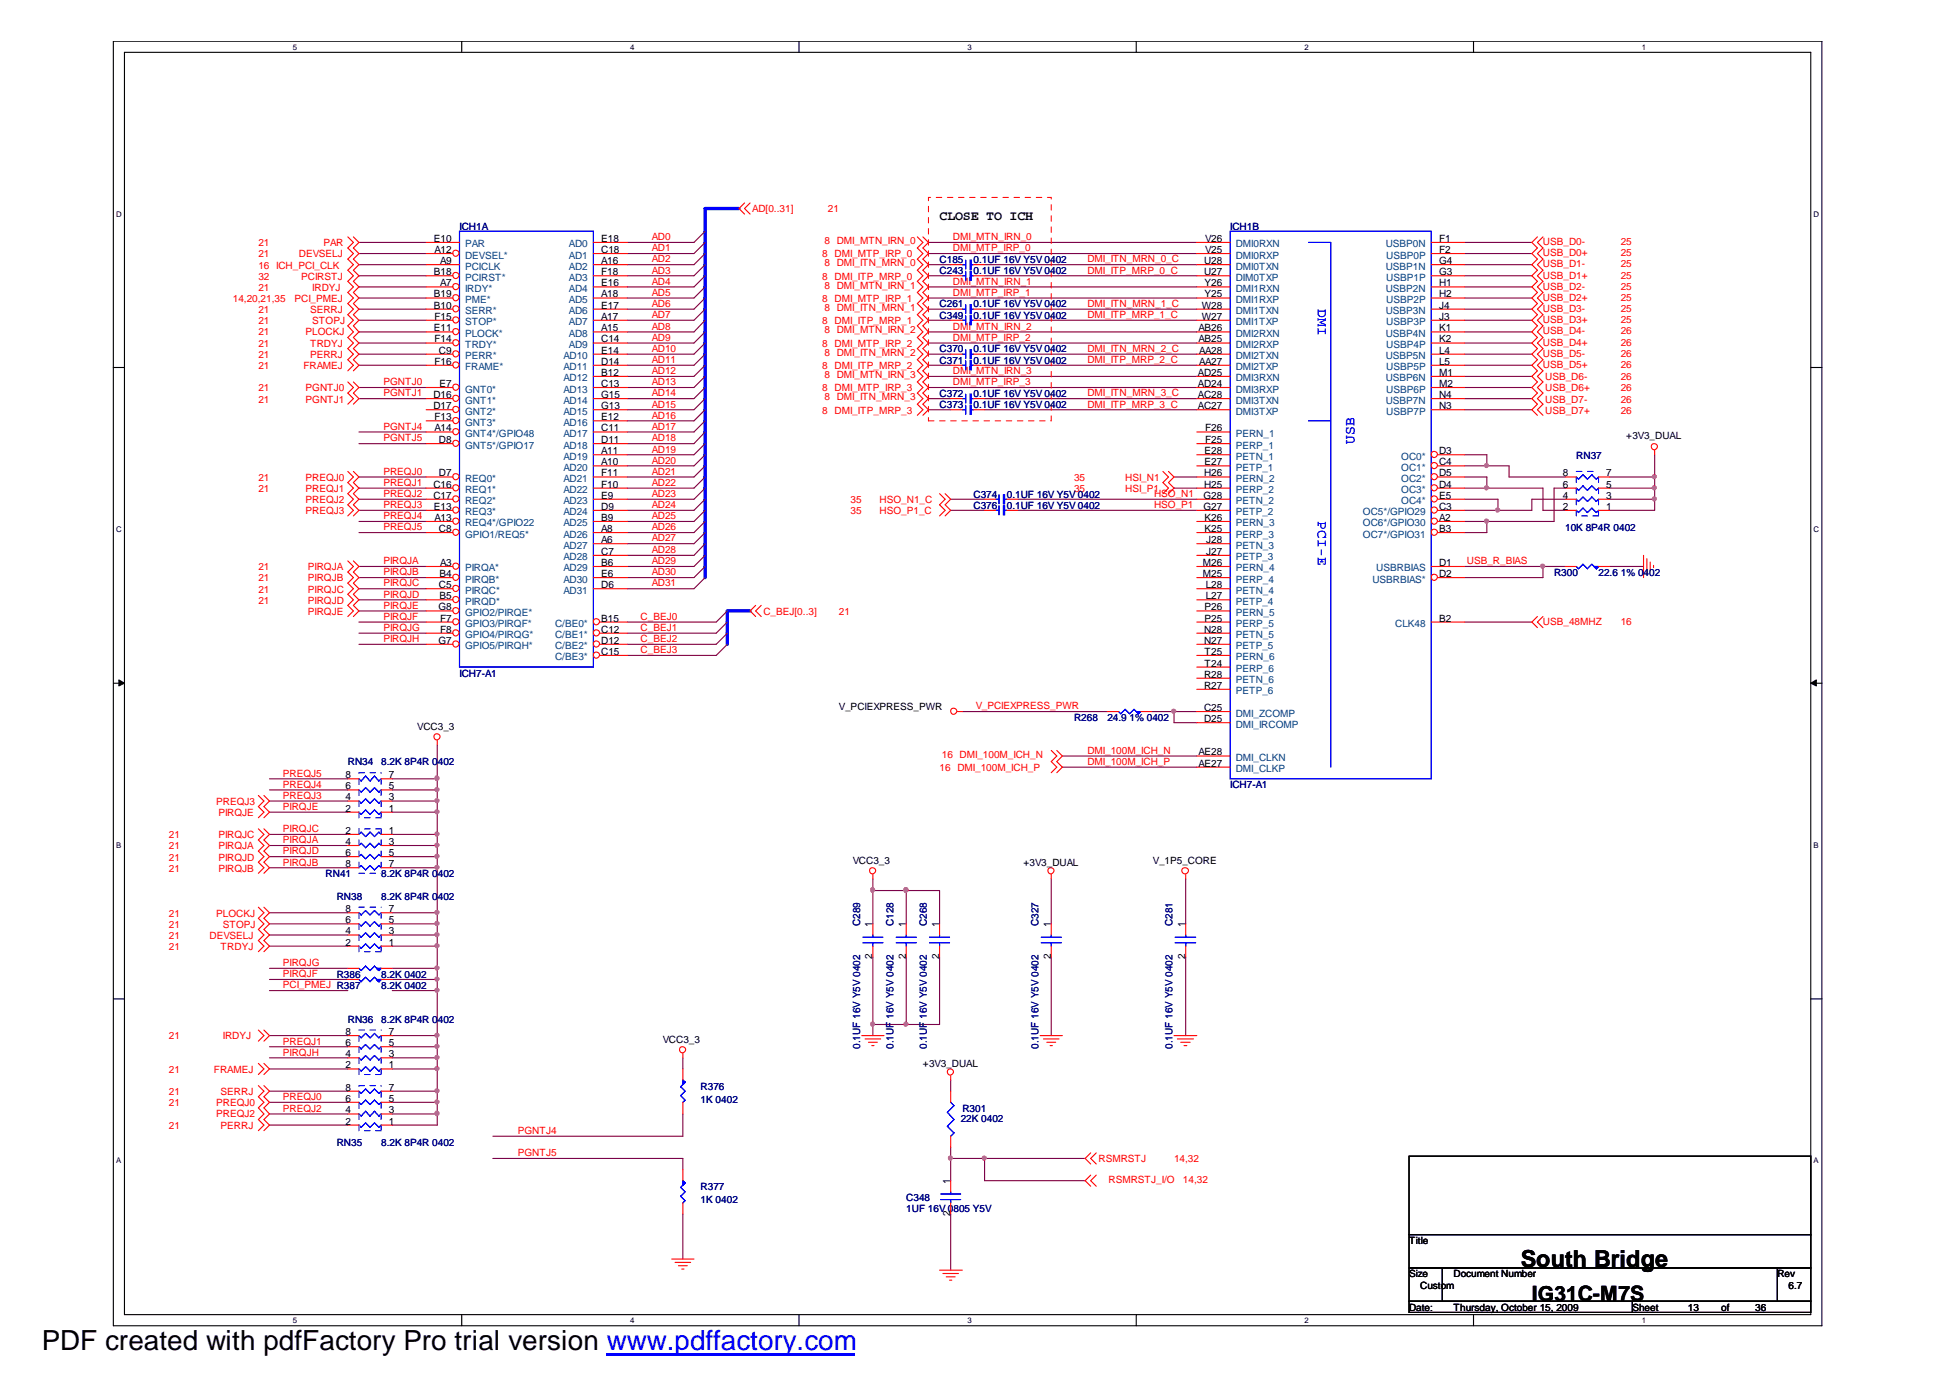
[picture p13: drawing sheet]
<svg xmlns="http://www.w3.org/2000/svg" width="297mm" height="210mm" viewBox="0 0 297 210" stroke-linecap="round" stroke-linejoin="round" font-family="sans-serif">
<defs><g id="words">
<text font-size="4.2" x="6.3" y="205.7">PDF created with pdfFactory Pro trial version www.pdffactory.com</text>
<text font-size="3.6" x="231.7" y="193.1">South Bridge</text>
<text font-size="3.2" x="233.4" y="198.2">IG31C-M7S</text>
<g font-size="2.2" fill="#00f">
<text x="200.8" y="47.1" transform="rotate(90 200.8 47.1)">DMI</text>
<text x="206.4" y="67.6" transform="rotate(-90 206.4 67.6)">USB</text>
<text x="200.8" y="79.4" transform="rotate(90 200.8 79.4)">PCI-E</text>
</g>
<text font-size="2" x="143.2" y="33.5">CLOSE TO ICH</text>
<g font-size="1.5" fill="#000080">
<text x="70" y="35">ICH1A</text>
<text x="187.5" y="35">ICH1B</text>
<text x="143.2" y="41.8">C243</text>
<text x="143.2" y="40.1">C185</text>
<text x="148.3" y="41.8">0.1UF 16V Y5V 0402</text>
<text x="148.3" y="41.8">0.1UF 16</text>
<text x="148.3" y="40.1">0.1UF 16V Y5V 0402</text>
<text x="148.3" y="40.1">0.1UF 16</text>
<text x="143.2" y="46.8">C261</text>
<text x="148.3" y="46.8">0.1UF 16V Y5V 0402</text>
<text x="148.3" y="46.8">0.1UF 16</text>
<text x="143.2" y="48.5">C349</text>
<text x="143.2" y="53.7">C370</text>
<text x="148.3" y="48.5">0.1UF 16V Y5V 0402</text>
<text x="148.3" y="48.5">0.1UF 16</text>
<text x="148.3" y="53.7">0.1UF 16V Y5V 0402</text>
<text x="148.3" y="53.7">0.1UF 16</text>
<text x="143.2" y="55.4">C371</text>
<text x="148.3" y="55.4">0.1UF 16V Y5V 0402</text>
<text x="148.3" y="55.4">0.1UF 16</text>
<text x="143.2" y="60.5">C372</text>
<text x="143.2" y="62.2">C373</text>
<text x="148.3" y="60.5">0.1UF 16V Y5V 0402</text>
<text x="148.3" y="60.5">0.1UF 16</text>
<text x="148.3" y="62.2">0.1UF 16V Y5V 0402</text>
<text x="148.3" y="62.2">0.1UF 16</text>
<text x="240.2" y="69.9">RN37</text>
<text x="148.3" y="77.5">C376</text>
<text x="148.3" y="75.8">C374</text>
<text x="153.4" y="77.5">0.1UF 16V Y5V 0402</text>
<text x="153.4" y="77.5">0.1UF 16</text>
<text x="153.4" y="75.8">0.1UF 16V Y5V 0402</text>
<text x="153.4" y="75.8">0.1UF 16</text>
<text x="238.5" y="80.9">10K 8P4R 0402</text>
<text x="236.8" y="87.7">R300</text>
<text x="243.6" y="87.7">22.6 1% 0402</text>
<text x="70" y="103.1">ICH7-A1</text>
<text x="163.7" y="109.8">R268</text>
<text x="168.7" y="109.8">24.9 1% 0402</text>
<text x="53" y="116.6">RN34</text>
<text x="58.1" y="116.6">8.2K 8P4R 0402</text>
<text x="187.5" y="120.1">ICH7-A1</text>
<text x="49.6" y="133.6">RN41</text>
<text x="51.3" y="137.1">RN38</text>
<text x="58.1" y="133.6">8.2K 8P4R 0402</text>
<text x="58.1" y="137.1">8.2K 8P4R 0402</text>
<text x="131.1" y="141.1" transform="rotate(-90 131.1 141.1)">C289</text>
<text x="136.1" y="141.1" transform="rotate(-90 136.1 141.1)">C128</text>
<text x="141.2" y="141.1" transform="rotate(-90 141.2 141.1)">C268</text>
<text x="158.2" y="141.1" transform="rotate(-90 158.2 141.1)">C327</text>
<text x="178.6" y="141.1" transform="rotate(-90 178.6 141.1)">C281</text>
<text x="51.3" y="148.9">R386</text>
<text x="58.1" y="148.9">8.2K 0402</text>
<text x="53" y="155.8">RN36</text>
<text x="58.1" y="150.6">8.2K 0402</text>
<text x="58.1" y="155.8">8.2K 8P4R 0402</text>
<text x="136.1" y="155.2" transform="rotate(-90 136.1 155.2)">16V Y5V 0402</text>
<text x="141.2" y="155.2" transform="rotate(-90 141.2 155.2)">16V Y5V 0402</text>
<text x="131.1" y="159.8" transform="rotate(-90 131.1 159.8)">0.1UF 16V Y5V 0402</text>
<text x="136.1" y="159.8" transform="rotate(-90 136.1 159.8)">0.1UF</text>
<text x="141.2" y="159.8" transform="rotate(-90 141.2 159.8)">0.1UF</text>
<text x="158.2" y="159.8" transform="rotate(-90 158.2 159.8)">0.1UF 16V Y5V 0402</text>
<text x="178.6" y="159.8" transform="rotate(-90 178.6 159.8)">0.1UF 16V Y5V 0402</text>
<text x="106.8" y="166">R376</text>
<text x="106.8" y="168">1K 0402</text>
<text x="146.4" y="170.9">22K 0402</text>
<text x="146.6" y="169.3">R301</text>
<text x="51.3" y="174.5">RN35</text>
<text x="58.1" y="174.5">8.2K 8P4R 0402</text>
<text x="106.8" y="181.3">R377</text>
<text x="106.8" y="183.3">1K 0402</text>
<text x="138.1" y="183">C348</text>
<text x="138.1" y="184.7">1UF 16V 0805 Y5V</text>
</g>
<g font-size="1.5" fill="#f00">
<text x="114.6" y="32.4">AD[0..31]</text>
<text x="126.2" y="32.4">21</text>
<text x="39.4" y="37.5">21</text>
<text x="39.4" y="39.2">21</text>
<text x="39.4" y="40.9">16 ICH_PCI_CLK</text>
<text x="45.6" y="39.2">DEVSELJ</text>
<text x="49.3" y="37.5">PAR</text>
<text x="99.3" y="36.6">AD0</text>
<text x="99.3" y="38.3">AD1</text>
<text x="99.3" y="40">AD2</text>
<text x="99.3" y="41.7">AD3</text>
<text x="125.3" y="39.2">8 DMI_MTP_IRP_0</text>
<text x="125.6" y="37.2">8 DMI_MTN_IRN_0</text>
<text x="125.6" y="40.6">8 DMI_ITN_MRN_0</text>
<text x="145.2" y="36.6">DMI_MTN_IRN_0</text>
<text x="145.2" y="38.3">DMI_MTP_IRP_0</text>
<text x="165.7" y="41.7">DMI_ITP_MRP_0_C</text>
<text x="165.7" y="40">DMI_ITN_MRN_0_C</text>
<text x="235.1" y="39">USB_D0+</text>
<text x="235.1" y="37.4">USB_D0-</text>
<text x="235.1" y="40.7">USB_D1-</text>
<text x="247" y="39">25</text>
<text x="247" y="37.4">25</text>
<text x="247" y="40.7">25</text>
<text x="35.5" y="46">14,20,21,35</text>
<text x="39.4" y="47.7">21</text>
<text x="39.4" y="42.6">32</text>
<text x="39.4" y="44.3">21</text>
<text x="44.9" y="46">PCI_PMEJ</text>
<text x="45.9" y="42.6">PCIRSTJ</text>
<text x="47.2" y="47.7">SERRJ</text>
<text x="47.6" y="44.3">IRDYJ</text>
<text x="99.3" y="43.4">AD4</text>
<text x="99.3" y="45.1">AD5</text>
<text x="99.3" y="46.8">AD6</text>
<text x="125.3" y="46">8 DMI_MTP_IRP_1</text>
<text x="125.3" y="42.6">8 DMI_ITP_MRP_0</text>
<text x="125.6" y="44">8 DMI_MTN_IRN_1</text>
<text x="125.6" y="47.3">8 DMI_ITN_MRN_1</text>
<text x="145.2" y="43.4">DMI_MTN_IRN_1</text>
<text x="145.2" y="45.1">DMI_MTP_IRP_1</text>
<text x="165.7" y="46.8">DMI_ITN_MRN_1_C</text>
<text x="235.1" y="44.1">USB_D2-</text>
<text x="235.1" y="45.8">USB_D2+</text>
<text x="235.1" y="42.4">USB_D1+</text>
<text x="235.1" y="47.5">USB_D3-</text>
<text x="247" y="44.1">25</text>
<text x="247" y="45.8">25</text>
<text x="247" y="42.4">25</text>
<text x="247" y="47.5">25</text>
<text x="39.4" y="51.1">21</text>
<text x="39.4" y="52.8">21</text>
<text x="39.4" y="49.4">21</text>
<text x="46.6" y="51.1">PLOCKJ</text>
<text x="47.2" y="52.8">TRDYJ</text>
<text x="47.6" y="49.4">STOPJ</text>
<text x="99.3" y="50.2">AD8</text>
<text x="99.3" y="48.4">AD7</text>
<text x="99.3" y="51.9">AD9</text>
<text x="99.3" y="53.6">AD10</text>
<text x="125.3" y="52.8">8 DMI_MTP_IRP_2</text>
<text x="125.3" y="49.4">8 DMI_ITP_MRP_1</text>
<text x="125.6" y="50.7">8 DMI_MTN_IRN_2</text>
<text x="145.2" y="50.2">DMI_MTN_IRN_2</text>
<text x="145.2" y="51.9">DMI_MTP_IRP_2</text>
<text x="165.7" y="48.4">DMI_ITP_MRP_1_C</text>
<text x="165.7" y="53.6">DMI_ITN_MRN_2_C</text>
<text x="235.1" y="50.9">USB_D4-</text>
<text x="235.1" y="52.7">USB_D4+</text>
<text x="235.1" y="49.2">USB_D3+</text>
<text x="247" y="50.9">26</text>
<text x="247" y="52.7">26</text>
<text x="247" y="49.2">25</text>
<text x="39.4" y="56.2">21</text>
<text x="39.4" y="54.5">21</text>
<text x="39.4" y="59.6">21</text>
<text x="46.2" y="56.2">FRAMEJ</text>
<text x="46.6" y="59.6">PGNTJ0</text>
<text x="47.2" y="54.5">PERRJ</text>
<text x="58.4" y="58.7">PGNTJ0</text>
<text x="99.3" y="55.3">AD11</text>
<text x="99.3" y="58.7">AD13</text>
<text x="99.3" y="57">AD12</text>
<text x="125.3" y="59.6">8 DMI_MTP_IRP_3</text>
<text x="125.3" y="56.2">8 DMI_ITP_MRP_2</text>
<text x="125.6" y="57.6">8 DMI_MTN_IRN_3</text>
<text x="125.6" y="54.2">8 DMI_ITN_MRN_2</text>
<text x="145.2" y="57">DMI_MTN_IRN_3</text>
<text x="145.2" y="58.7">DMI_MTP_IRP_3</text>
<text x="165.7" y="55.3">DMI_ITP_MRP_2_C</text>
<text x="235.1" y="54.4">USB_D5-</text>
<text x="235.1" y="56.1">USB_D5+</text>
<text x="235.5" y="59.6">USB_D6+</text>
<text x="235.5" y="57.9">USB_D6-</text>
<text x="247" y="54.4">26</text>
<text x="247" y="56.1">26</text>
<text x="247" y="59.6">26</text>
<text x="247" y="57.9">26</text>
<text x="39.4" y="61.3">21</text>
<text x="46.6" y="61.3">PGNTJ1</text>
<text x="58.4" y="60.4">PGNTJ1</text>
<text x="58.4" y="65.5">PGNTJ4</text>
<text x="99.3" y="63.8">AD16</text>
<text x="99.3" y="62.1">AD15</text>
<text x="99.3" y="60.4">AD14</text>
<text x="99.3" y="65.5">AD17</text>
<text x="125.3" y="63">8 DMI_ITP_MRP_3</text>
<text x="125.6" y="61">8 DMI_ITN_MRN_3</text>
<text x="165.7" y="62.1">DMI_ITP_MRP_3_C</text>
<text x="165.7" y="60.4">DMI_ITN_MRN_3_C</text>
<text x="235.5" y="63">USB_D7+</text>
<text x="235.5" y="61.3">USB_D7-</text>
<text x="247" y="63">26</text>
<text x="247" y="61.3">26</text>
<text x="58.4" y="67.2">PGNTJ5</text>
<text x="99.3" y="67.2">AD18</text>
<text x="99.3" y="68.9">AD19</text>
<text x="99.3" y="70.6">AD20</text>
<text x="39.4" y="73.3">21</text>
<text x="39.4" y="74.9">21</text>
<text x="46.6" y="73.3">PREQJ0</text>
<text x="46.6" y="76.6">PREQJ2</text>
<text x="46.6" y="74.9">PREQJ1</text>
<text x="58.4" y="72.3">PREQJ0</text>
<text x="58.4" y="74">PREQJ1</text>
<text x="58.4" y="75.7">PREQJ2</text>
<text x="58.4" y="77.4">PREQJ3</text>
<text x="99.3" y="72.3">AD21</text>
<text x="99.3" y="77.4">AD24</text>
<text x="99.3" y="74">AD22</text>
<text x="99.3" y="75.7">AD23</text>
<text x="129.6" y="76.6">35</text>
<text x="134" y="76.6">HSO_N1_C</text>
<text x="163.7" y="74.9">35</text>
<text x="163.7" y="73.3">35</text>
<text x="171.4" y="74.9">HSI_P1</text>
<text x="171.4" y="73.3">HSI_N1</text>
<text x="175.9" y="75.7">HSO_N1</text>
<text x="175.9" y="77.4">HSO_P1</text>
<text x="46.6" y="78.3">PREQJ3</text>
<text x="58.4" y="79.1">PREQJ4</text>
<text x="58.4" y="80.8">PREQJ5</text>
<text x="99.3" y="79.1">AD25</text>
<text x="99.3" y="82.5">AD27</text>
<text x="99.3" y="80.8">AD26</text>
<text x="129.6" y="78.3">35</text>
<text x="134" y="78.3">HSO_P1_C</text>
<text x="39.4" y="86.9">21</text>
<text x="39.4" y="88.6">21</text>
<text x="46.9" y="86.9">PIRQJA</text>
<text x="46.9" y="88.6">PIRQJB</text>
<text x="58.4" y="87.6">PIRQJB</text>
<text x="58.4" y="86">PIRQJA</text>
<text x="58.4" y="89.3">PIRQJC</text>
<text x="99.3" y="84.3">AD28</text>
<text x="99.3" y="86">AD29</text>
<text x="99.3" y="87.6">AD30</text>
<text x="99.3" y="89.3">AD31</text>
<text x="223.5" y="86">USB_R_BIAS</text>
<text x="39.4" y="90.3">21</text>
<text x="39.4" y="92">21</text>
<text x="46.9" y="93.7">PIRQJE</text>
<text x="46.9" y="90.3">PIRQJC</text>
<text x="46.9" y="92">PIRQJD</text>
<text x="58.4" y="91">PIRQJD</text>
<text x="58.4" y="92.7">PIRQJE</text>
<text x="58.4" y="94.4">PIRQJF</text>
<text x="97.6" y="94.4">C_BEJ0</text>
<text x="116.3" y="93.7">C_BEJ[0..3]</text>
<text x="127.8" y="93.7">21</text>
<text x="235.1" y="95.2">USB_48MHZ</text>
<text x="247" y="95.2">16</text>
<text x="58.4" y="97.8">PIRQJH</text>
<text x="58.4" y="96.1">PIRQJG</text>
<text x="97.6" y="97.8">C_BEJ2</text>
<text x="97.6" y="96.1">C_BEJ1</text>
<text x="97.6" y="99.5">C_BEJ3</text>
<text x="148.7" y="108">V_PCIEXPRESS_PWR</text>
<text x="43.1" y="118.3">PREQJ5</text>
<text x="43.1" y="120">PREQJ4</text>
<text x="143.2" y="117.4">16 DMI_100M_ICH_P</text>
<text x="143.5" y="115.4">16 DMI_100M_ICH_N</text>
<text x="165.7" y="114.8">DMI_100M_ICH_N</text>
<text x="165.7" y="116.5">DMI_100M_ICH_P</text>
<text x="32.9" y="122.6">PREQJ3</text>
<text x="33.3" y="124.3">PIRQJE</text>
<text x="43.1" y="121.7">PREQJ3</text>
<text x="43.1" y="123.4">PIRQJE</text>
<text x="25.7" y="129.4">21</text>
<text x="25.7" y="131.1">21</text>
<text x="25.7" y="127.7">21</text>
<text x="33.3" y="129.4">PIRQJA</text>
<text x="33.3" y="131.1">PIRQJD</text>
<text x="33.3" y="127.7">PIRQJC</text>
<text x="43.1" y="128.5">PIRQJA</text>
<text x="43.1" y="130.1">PIRQJD</text>
<text x="43.1" y="131.8">PIRQJB</text>
<text x="43.1" y="126.8">PIRQJC</text>
<text x="25.7" y="132.8">21</text>
<text x="33.3" y="132.8">PIRQJB</text>
<text x="25.7" y="141.3">21</text>
<text x="25.7" y="139.6">21</text>
<text x="25.7" y="143">21</text>
<text x="31.9" y="143">DEVSELJ</text>
<text x="32.9" y="139.6">PLOCKJ</text>
<text x="34" y="141.3">STOPJ</text>
<text x="25.7" y="144.7">21</text>
<text x="33.6" y="144.7">TRDYJ</text>
<text x="43.1" y="147.2">PIRQJG</text>
<text x="43.1" y="148.9">PIRQJF</text>
<text x="43.1" y="150.6">PCI_PMEJ R387</text>
<text x="25.7" y="158.3">21</text>
<text x="34" y="158.3">IRDYJ</text>
<text x="43.1" y="159.1">PREQJ1</text>
<text x="43.1" y="160.8">PIRQJH</text>
<text x="25.7" y="166.8">21</text>
<text x="25.7" y="163.4">21</text>
<text x="32.6" y="163.4">FRAMEJ</text>
<text x="33.6" y="166.8">SERRJ</text>
<text x="43.1" y="167.6">PREQJ0</text>
<text x="25.7" y="168.5">21</text>
<text x="25.7" y="172">21</text>
<text x="32.9" y="168.5">PREQJ0</text>
<text x="32.9" y="170.2">PREQJ2</text>
<text x="33.6" y="172">PERRJ</text>
<text x="43.1" y="169.3">PREQJ2</text>
<text x="78.9" y="172.7">PGNTJ4</text>
<text x="78.9" y="176.1">PGNTJ5</text>
<text x="167.4" y="177.1">RSMRSTJ</text>
<text x="178.9" y="177.1">14,32</text>
<text x="168.9" y="180.3">RSMRSTJ_I/O</text>
<text x="180.3" y="180.3">14,32</text>
</g>
<g font-size="1.5">
<text x="66.1" y="36.8">E10</text>
<text x="66.1" y="41.9">B18</text>
<text x="66.2" y="38.5">A12</text>
<text x="67.1" y="40.2">A9</text>
<text x="91.6" y="36.8">E18</text>
<text x="91.6" y="38.5">C18</text>
<text x="91.6" y="40.2">A16</text>
<text x="91.6" y="41.9">F18</text>
<text x="183.5" y="40.2">U28</text>
<text x="183.5" y="41.9">U27</text>
<text x="183.6" y="36.8">V26</text>
<text x="183.6" y="38.5">V25</text>
<text x="219.3" y="36.8">F1</text>
<text x="219.3" y="38.5">F2</text>
<text x="219.3" y="40.2">G4</text>
<text x="219.3" y="41.9">G3</text>
<text x="66.1" y="45.3">B19</text>
<text x="66.1" y="47">B10</text>
<text x="67.1" y="43.6">A7</text>
<text x="91.6" y="43.6">E16</text>
<text x="91.6" y="45.3">A18</text>
<text x="91.6" y="47">E17</text>
<text x="183.1" y="47">W28</text>
<text x="183.6" y="43.6">Y26</text>
<text x="183.6" y="45.3">Y25</text>
<text x="219.3" y="43.6">H1</text>
<text x="219.3" y="45.3">H2</text>
<text x="219.3" y="47">J4</text>
<text x="66.1" y="50.5">E11</text>
<text x="66.2" y="48.7">F15</text>
<text x="66.2" y="52.2">F14</text>
<text x="66.9" y="53.9">C9</text>
<text x="91.6" y="48.7">A17</text>
<text x="91.6" y="50.5">A15</text>
<text x="91.6" y="52.2">C14</text>
<text x="91.6" y="53.9">E14</text>
<text x="182.6" y="50.5">AB26</text>
<text x="182.6" y="52.2">AB25</text>
<text x="182.7" y="53.9">AA28</text>
<text x="183.1" y="48.7">W27</text>
<text x="219.3" y="48.7">J3</text>
<text x="219.3" y="50.5">K1</text>
<text x="219.3" y="52.2">K2</text>
<text x="219.3" y="53.9">L4</text>
<text x="66.2" y="55.6">F16</text>
<text x="67" y="58.9">E7</text>
<text x="91.6" y="55.6">D14</text>
<text x="91.6" y="57.2">B12</text>
<text x="91.6" y="58.9">C13</text>
<text x="182.5" y="57.2">AD25</text>
<text x="182.5" y="58.9">AD24</text>
<text x="182.7" y="55.6">AA27</text>
<text x="219.3" y="55.6">L5</text>
<text x="219.3" y="57.2">M1</text>
<text x="219.3" y="58.9">M2</text>
<text x="66" y="60.6">D16</text>
<text x="66" y="62.3">D17</text>
<text x="66.2" y="64">F13</text>
<text x="66.2" y="65.7">A14</text>
<text x="91.6" y="60.6">G15</text>
<text x="91.6" y="62.3">G13</text>
<text x="91.6" y="64">E12</text>
<text x="91.6" y="65.7">C11</text>
<text x="182.5" y="60.6">AC28</text>
<text x="182.5" y="62.3">AC27</text>
<text x="183.6" y="65.7">F26</text>
<text x="219.3" y="60.6">N4</text>
<text x="219.3" y="62.3">N3</text>
<text x="66.9" y="67.5">D8</text>
<text x="91.6" y="67.5">D11</text>
<text x="91.6" y="69.2">A11</text>
<text x="91.6" y="70.9">A10</text>
<text x="183.6" y="69.2">E28</text>
<text x="183.6" y="70.9">E27</text>
<text x="183.6" y="67.5">F25</text>
<text x="219.3" y="69.2">D3</text>
<text x="219.3" y="70.9">C4</text>
<text x="247.8" y="66.9">+3V3_DUAL</text>
<text x="66" y="74.3">C16</text>
<text x="66" y="76">C17</text>
<text x="66.1" y="77.7">E13</text>
<text x="66.9" y="72.6">D7</text>
<text x="91.6" y="72.6">F11</text>
<text x="91.6" y="74.3">F10</text>
<text x="91.6" y="76">E9</text>
<text x="91.6" y="77.7">D9</text>
<text x="183.4" y="76">G28</text>
<text x="183.4" y="77.7">G27</text>
<text x="183.5" y="72.6">H26</text>
<text x="183.5" y="74.3">H25</text>
<text x="219.3" y="77.7">C3</text>
<text x="219.3" y="72.6">D5</text>
<text x="219.3" y="74.3">D4</text>
<text x="219.3" y="76">E5</text>
<text x="238.2" y="77.7">2</text>
<text x="238.2" y="76">4</text>
<text x="238.2" y="74.3">6</text>
<text x="238.2" y="72.6">8</text>
<text x="244.8" y="77.7">1</text>
<text x="244.8" y="76">3</text>
<text x="244.8" y="74.3">5</text>
<text x="244.8" y="72.6">7</text>
<text x="66.2" y="79.3">A13</text>
<text x="66.9" y="81">C8</text>
<text x="91.6" y="79.3">B9</text>
<text x="91.6" y="81">A8</text>
<text x="91.6" y="82.7">A6</text>
<text x="183.6" y="79.3">K26</text>
<text x="183.6" y="81">K25</text>
<text x="183.8" y="82.7">J28</text>
<text x="219.3" y="79.3">A2</text>
<text x="219.3" y="81">B3</text>
<text x="66.9" y="89.6">C5</text>
<text x="67" y="87.9">B4</text>
<text x="67.1" y="86.2">A3</text>
<text x="91.6" y="84.5">C7</text>
<text x="91.6" y="86.2">B6</text>
<text x="91.6" y="87.9">E6</text>
<text x="91.6" y="89.6">D6</text>
<text x="183.3" y="86.2">M26</text>
<text x="183.3" y="87.9">M25</text>
<text x="183.7" y="89.6">L28</text>
<text x="183.8" y="84.5">J27</text>
<text x="219.3" y="86.2">D1</text>
<text x="219.3" y="87.9">D2</text>
<text x="66.8" y="93">G8</text>
<text x="67" y="91.3">B5</text>
<text x="67.1" y="94.7">F7</text>
<text x="91.6" y="94.7">B15</text>
<text x="183.6" y="93">P26</text>
<text x="183.6" y="94.7">P25</text>
<text x="183.7" y="91.3">L27</text>
<text x="219.3" y="94.7">B2</text>
<text x="66.8" y="98.1">G7</text>
<text x="67.1" y="96.4">F8</text>
<text x="91.6" y="96.4">C12</text>
<text x="91.6" y="98.1">D12</text>
<text x="91.6" y="99.8">C15</text>
<text x="183.5" y="96.4">N28</text>
<text x="183.5" y="98.1">N27</text>
<text x="183.6" y="99.8">T25</text>
<text x="183.6" y="101.5">T24</text>
<text x="183.5" y="103.2">R28</text>
<text x="183.5" y="104.9">R27</text>
<text x="63.6" y="111.2">VCC3_3</text>
<text x="127.8" y="108.1">V_PCIEXPRESS_PWR</text>
<text x="183.5" y="108.3">C25</text>
<text x="183.5" y="110">D25</text>
<text x="52.7" y="118.5">8</text>
<text x="59.3" y="118.5">7</text>
<text x="182.6" y="115.1">AE28</text>
<text x="182.6" y="116.8">AE27</text>
<text x="52.7" y="123.6">2</text>
<text x="52.7" y="121.9">4</text>
<text x="52.7" y="120.2">6</text>
<text x="59.3" y="123.6">1</text>
<text x="59.3" y="121.9">3</text>
<text x="59.3" y="120.2">5</text>
<text x="52.7" y="127">2</text>
<text x="52.7" y="128.7">4</text>
<text x="52.7" y="130.4">6</text>
<text x="59.3" y="127">1</text>
<text x="59.3" y="128.7">3</text>
<text x="59.3" y="130.4">5</text>
<text x="130" y="131.6">VCC3_3</text>
<text x="156" y="131.9">+3V3_DUAL</text>
<text x="175.7" y="131.6">V_1P5_CORE</text>
<text x="52.7" y="132.1">8</text>
<text x="59.3" y="132.1">7</text>
<text x="52.7" y="142.3">4</text>
<text x="52.7" y="140.6">6</text>
<text x="52.7" y="139">8</text>
<text x="59.3" y="142.3">3</text>
<text x="59.3" y="140.6">5</text>
<text x="59.3" y="139">7</text>
<text x="132.9" y="141.2" transform="rotate(-90 132.9 141.2)">1</text>
<text x="138" y="141.2" transform="rotate(-90 138 141.2)">1</text>
<text x="143.1" y="141.2" transform="rotate(-90 143.1 141.2)">1</text>
<text x="160.1" y="141.2" transform="rotate(-90 160.1 141.2)">1</text>
<text x="180.6" y="141.2" transform="rotate(-90 180.6 141.2)">1</text>
<text x="52.7" y="144">2</text>
<text x="59.3" y="144">1</text>
<text x="132.9" y="146.1" transform="rotate(-90 132.9 146.1)">2</text>
<text x="138" y="146.1" transform="rotate(-90 138 146.1)">2</text>
<text x="143.1" y="146.1" transform="rotate(-90 143.1 146.1)">2</text>
<text x="160.1" y="146.1" transform="rotate(-90 160.1 146.1)">2</text>
<text x="180.6" y="146.1" transform="rotate(-90 180.6 146.1)">2</text>
<text x="52.7" y="161.1">4</text>
<text x="52.7" y="159.4">6</text>
<text x="52.7" y="157.7">8</text>
<text x="59.3" y="161.1">3</text>
<text x="59.3" y="159.4">5</text>
<text x="59.3" y="157.7">7</text>
<text x="101" y="158.8">VCC3_3</text>
<text x="52.7" y="167.8">6</text>
<text x="52.7" y="166.1">8</text>
<text x="52.7" y="162.7">2</text>
<text x="59.3" y="167.8">5</text>
<text x="59.3" y="166.1">7</text>
<text x="59.3" y="162.7">1</text>
<text x="140.6" y="162.6">+3V3_DUAL</text>
<text x="52.7" y="171.3">2</text>
<text x="52.7" y="169.6">4</text>
<text x="59.3" y="171.3">1</text>
<text x="59.3" y="169.6">3</text>
<text x="144.8" y="185.3" transform="rotate(-90 144.8 185.3)">2</text>
<text x="144.8" y="180.4" transform="rotate(-90 144.8 180.4)">1</text>
<text x="214.7" y="189.5">Title</text>
<text x="214.7" y="194.6">Size</text>
<text x="216.4" y="196.3">Custom</text>
<text x="221.5" y="194.6">Document Number</text>
<text x="270.8" y="194.6">Rev</text>
<text x="272.5" y="196.3">6.7</text>
<text x="214.7" y="199.7">Date:</text>
<text x="221.5" y="199.7">Thursday, October 15, 2009</text>
<text x="248.8" y="199.7">Sheet</text>
<text x="257.2" y="199.7">13</text>
<text x="262.3" y="199.7">of</text>
<text x="267.5" y="199.7">36</text>
</g>
<g font-size="1.5" fill="#004080">
<text x="70.9" y="37.7">PAR</text>
<text x="70.9" y="39.4">DEVSEL*</text>
<text x="70.9" y="41.1">PCICLK</text>
<text x="86.7" y="37.7">AD0</text>
<text x="86.7" y="39.4">AD1</text>
<text x="86.7" y="41.1">AD2</text>
<text x="188.3" y="37.7">DMI0RXN</text>
<text x="188.3" y="39.4">DMI0RXP</text>
<text x="188.3" y="41.1">DMI0TXN</text>
<text x="211.2" y="37.7">USBP0N</text>
<text x="211.2" y="41.1">USBP1N</text>
<text x="211.2" y="39.4">USBP0P</text>
<text x="70.9" y="42.8">PCIRST*</text>
<text x="70.9" y="44.5">IRDY*</text>
<text x="70.9" y="46.2">PME*</text>
<text x="70.9" y="47.9">SERR*</text>
<text x="86.7" y="42.8">AD3</text>
<text x="86.7" y="44.5">AD4</text>
<text x="86.7" y="46.2">AD5</text>
<text x="86.7" y="47.9">AD6</text>
<text x="188.3" y="42.8">DIM0TXP</text>
<text x="188.3" y="44.5">DMI1RXN</text>
<text x="188.3" y="46.2">DMI1RXP</text>
<text x="188.3" y="47.9">DMI1TXN</text>
<text x="211.2" y="44.5">USBP2N</text>
<text x="211.2" y="47.9">USBP3N</text>
<text x="211.2" y="42.8">USBP1P</text>
<text x="211.2" y="46.2">USBP2P</text>
<text x="70.9" y="49.5">STOP*</text>
<text x="70.9" y="51.3">PLOCK*</text>
<text x="70.9" y="53">TRDY*</text>
<text x="86.7" y="49.5">AD7</text>
<text x="86.7" y="51.3">AD8</text>
<text x="86.7" y="53">AD9</text>
<text x="188.3" y="49.5">DMI1TXP</text>
<text x="188.3" y="51.3">DMI2RXN</text>
<text x="188.3" y="53">DMI2RXP</text>
<text x="211.2" y="51.3">USBP4N</text>
<text x="211.2" y="49.5">USBP3P</text>
<text x="211.2" y="53">USBP4P</text>
<text x="70.9" y="54.7">PERR*</text>
<text x="70.9" y="56.4">FRAME*</text>
<text x="70.9" y="59.8">GNT0*</text>
<text x="85.9" y="54.7">AD10</text>
<text x="85.9" y="56.4">AD11</text>
<text x="85.9" y="58.1">AD12</text>
<text x="85.9" y="59.8">AD13</text>
<text x="188.3" y="54.7">DMI2TXN</text>
<text x="188.3" y="56.4">DMI2TXP</text>
<text x="188.3" y="58.1">DMI3RXN</text>
<text x="188.3" y="59.8">DMI3RXP</text>
<text x="211.2" y="54.7">USBP5N</text>
<text x="211.2" y="58.1">USBP6N</text>
<text x="211.2" y="56.4">USBP5P</text>
<text x="211.2" y="59.8">USBP6P</text>
<text x="70.9" y="61.5">GNT1*</text>
<text x="70.9" y="63.2">GNT2*</text>
<text x="70.9" y="64.9">GNT3*</text>
<text x="85.9" y="61.5">AD14</text>
<text x="85.9" y="63.2">AD15</text>
<text x="85.9" y="64.9">AD16</text>
<text x="188.3" y="61.5">DMI3TXN</text>
<text x="188.3" y="63.2">DMI3TXP</text>
<text x="211.2" y="61.5">USBP7N</text>
<text x="211.2" y="63.2">USBP7P</text>
<text x="70.9" y="66.6">GNT4*/GPIO48</text>
<text x="70.9" y="68.3">GNT5*/GPIO17</text>
<text x="85.9" y="66.6">AD17</text>
<text x="85.9" y="68.3">AD18</text>
<text x="85.9" y="70">AD19</text>
<text x="85.9" y="71.7">AD20</text>
<text x="188.3" y="66.6">PERN_1</text>
<text x="188.3" y="68.3">PERP_1</text>
<text x="188.3" y="70">PETN_1</text>
<text x="188.3" y="71.7">PETP_1</text>
<text x="213.5" y="70">OC0*</text>
<text x="213.5" y="71.7">OC1*</text>
<text x="70.9" y="73.4">REQ0*</text>
<text x="70.9" y="75.1">REQ1*</text>
<text x="70.9" y="76.8">REQ2*</text>
<text x="85.9" y="73.4">AD21</text>
<text x="85.9" y="75.1">AD22</text>
<text x="85.9" y="76.8">AD23</text>
<text x="188.3" y="73.4">PERN_2</text>
<text x="188.3" y="75.1">PERP_2</text>
<text x="188.3" y="76.8">PETN_2</text>
<text x="213.5" y="73.4">OC2*</text>
<text x="213.5" y="75.1">OC3*</text>
<text x="213.5" y="76.8">OC4*</text>
<text x="70.9" y="78.5">REQ3*</text>
<text x="70.9" y="80.2">REQ4*/GPIO22</text>
<text x="70.9" y="81.9">GPIO1/REQ5*</text>
<text x="85.9" y="78.5">AD24</text>
<text x="85.9" y="80.2">AD25</text>
<text x="85.9" y="81.9">AD26</text>
<text x="85.9" y="83.6">AD27</text>
<text x="188.3" y="78.5">PETP_2</text>
<text x="188.3" y="80.2">PERN_3</text>
<text x="188.3" y="81.9">PERP_3</text>
<text x="188.3" y="83.6">PETN_3</text>
<text x="207.7" y="78.5">OC5*/GPIO29</text>
<text x="207.7" y="80.2">OC6*/GPIO30</text>
<text x="207.7" y="81.9">OC7*/GPIO31</text>
<text x="70.9" y="87.1">PIRQA*</text>
<text x="70.9" y="88.7">PIRQB*</text>
<text x="85.9" y="85.4">AD28</text>
<text x="85.9" y="87.1">AD29</text>
<text x="85.9" y="88.7">AD30</text>
<text x="188.3" y="85.4">PETP_3</text>
<text x="188.3" y="87.1">PERN_4</text>
<text x="188.3" y="88.7">PERP_4</text>
<text x="209.1" y="88.7">USBRBIAS*</text>
<text x="209.7" y="87.1">USBRBIAS</text>
<text x="70.9" y="90.4">PIRQC*</text>
<text x="70.9" y="92.1">PIRQD*</text>
<text x="70.9" y="93.8">GPIO2/PIRQE*</text>
<text x="70.9" y="95.5">GPIO3/PIRQF*</text>
<text x="84.6" y="95.5">C/BE0*</text>
<text x="85.9" y="90.4">AD31</text>
<text x="188.3" y="90.4">PETN_4</text>
<text x="188.3" y="92.1">PETP_4</text>
<text x="188.3" y="93.8">PERN_5</text>
<text x="188.3" y="95.5">PERP_5</text>
<text x="212.6" y="95.5">CLK48</text>
<text x="70.9" y="97.2">GPIO4/PIRQG*</text>
<text x="70.9" y="98.9">GPIO5/PIRQH*</text>
<text x="84.6" y="97.2">C/BE1*</text>
<text x="84.6" y="98.9">C/BE2*</text>
<text x="84.6" y="100.6">C/BE3*</text>
<text x="188.3" y="97.2">PETN_5</text>
<text x="188.3" y="98.9">PETP_5</text>
<text x="188.3" y="100.6">PERN_6</text>
<text x="188.3" y="102.4">PERP_6</text>
<text x="188.3" y="104.1">PETN_6</text>
<text x="188.3" y="105.8">PETP_6</text>
<text x="188.3" y="109.1">DMI_ZCOMP</text>
<text x="188.3" y="110.8">DMI_IRCOMP</text>
<text x="188.3" y="115.9">DMI_CLKN</text>
<text x="188.3" y="117.6">DMI_CLKP</text>
</g>
<g font-size="1.2">
<text x="44.6" y="7.5">5</text>
<text x="96" y="7.5">4</text>
<text x="147.4" y="7.5">3</text>
<text x="198.8" y="7.5">2</text>
<text x="250.2" y="7.5">1</text>
<text x="17.7" y="33">D</text>
<text x="276.4" y="33">D</text>
<text x="17.7" y="81">C</text>
<text x="276.4" y="81">C</text>
<text x="17.7" y="129.1">B</text>
<text x="276.4" y="129.1">B</text>
<text x="17.7" y="177.2">A</text>
<text x="276.4" y="177.2">A</text>
<text x="44.6" y="201.5">5</text>
<text x="96" y="201.5">4</text>
<text x="147.4" y="201.5">3</text>
<text x="198.8" y="201.5">2</text>
<text x="250.2" y="201.5">1</text>
</g>
</g></defs>
<path d="M17.3 6.3h260.3v195.6h-260.3zM19 8h256.9v192.3h-256.9z" fill="none" stroke="#000" stroke-width=".17"/>
<g fill="#fff">
<path d="M44.6 6.4h.6v1.4h-.6z"/>
<path d="M44.6 200.4h.6v1.4h-.6z"/>
</g>
<path d="M70.4 6.3v1.7M70.4 200.3v1.6" fill="none" stroke="#000" stroke-width=".17"/>
<g fill="#fff">
<path d="M96 6.4h.6v1.4h-.6z"/>
<path d="M96 200.4h.6v1.4h-.6z"/>
</g>
<path d="M121.8 6.3v1.7M121.8 200.3v1.6" fill="none" stroke="#000" stroke-width=".17"/>
<g fill="#fff">
<path d="M147.4 6.4h.6v1.4h-.6z"/>
<path d="M147.4 200.4h.6v1.4h-.6z"/>
</g>
<path d="M173.1 6.3v1.7M173.1 200.3v1.6" fill="none" stroke="#000" stroke-width=".17"/>
<g fill="#fff">
<path d="M198.8 6.4h.6v1.4h-.6z"/>
<path d="M198.8 200.4h.6v1.4h-.6z"/>
</g>
<path d="M224.5 6.3v1.7M224.5 200.3v1.6" fill="none" stroke="#000" stroke-width=".17"/>
<g fill="#fff">
<path d="M250.2 6.4h.6v1.4h-.6z"/>
<path d="M250.2 200.4h.6v1.4h-.6z"/>
<path d="M17.7 31.9h.8v1.4h-.8z"/>
<path d="M276.4 31.9h.7v1.4h-.7z"/>
<path d="M17.7 79.9h.8v1.4h-.8z"/>
<path d="M276.4 79.9h.7v1.4h-.7z"/>
</g>
<path d="M17.3 56h1.7M275.9 56h1.7" fill="none" stroke="#000" stroke-width=".17"/>
<g fill="#fff">
<path d="M17.7 128h.8v1.4h-.8z"/>
<path d="M276.4 128h.7v1.4h-.7z"/>
</g>
<path d="M17.3 104.1h1.7M275.9 104.1h1.7" fill="none" stroke="#000" stroke-width=".17"/>
<g fill="#000" stroke="#000" stroke-width=".15">
<path d="M18.1 103.6l.9 .5-.9 .4z" fill-rule="evenodd"/>
<path d="M275.9 104.1l.9-.5v.9z" fill-rule="evenodd"/>
</g>
<g fill="#fff">
<path d="M17.7 176.1h.8v1.4h-.8z"/>
<path d="M276.4 176.1h.7v1.4h-.7z"/>
</g>
<path d="M17.3 152.2h1.7M275.9 152.2h1.7M214.7 176.1h61.2v12h-61.2zM214.7 188.1h61.2v5h-61.2zM214.7 193.1h5.1v5.1h-5.1zM214.7 198.2h34.1v1.7h-34.1zM219.8 193.1h51v5.1h-51zM248.8 198.2h27.1v1.7h-27.1zM270.8 193.1h5.1v5.1h-5.1z" fill="none" stroke="#000" stroke-width=".17"/>
<g fill="none" stroke="#800040" stroke-width=".17">
<path d="M54.7 36.9h10.2M54.7 38.6h10.2M107.4 35.2l-1.7 1.7h-10.1M107.4 36.9l-1.7 1.7h-10.1M107.4 38.6l-1.7 1.7h-10.1M141.5 36.9h40.9M141.5 38.6h40.9M223.2 36.9h10.2M223.2 38.6h10.2M54.7 43.7h10.2M54.7 45.4h10.2M54.7 47.1h10.2"/>
<path d="M54.7 50.6h10.2M54.7 48.8h10.2M54.7 52.3h10.2M54.7 55.6h10.2M54.7 53.9h10.2M54.7 59h10.2M54.7 40.3h10.2M54.7 42h10.2M107.4 42l-1.7 1.7h-10.1M107.4 43.7l-1.7 1.7h-10.1M107.4 45.4l-1.7 1.7h-10.1M107.4 48.8l-1.7 1.8h-10.1"/>
<path d="M107.4 47.1l-1.7 1.7h-10.1M107.4 50.6l-1.7 1.7h-10.1M107.4 53.9l-1.7 1.7h-10.1M107.4 52.3l-1.7 1.6h-10.1M107.4 57.3l-1.7 1.7h-10.1M107.4 55.6l-1.7 1.7h-10.1M107.4 59l-1.7 1.7h-10.1M107.4 40.3l-1.7 1.7h-10.1M141.5 43.7h40.9M141.5 45.4h40.9M141.5 47.1h3.4M141.5 50.6h40.9"/>
<path d="M141.5 48.8h3.4M141.5 52.3h40.9M141.5 55.6h3.4M141.5 53.9h3.4M141.5 59h40.9M141.5 57.3h40.9M141.5 40.3h3.4M141.5 42h3.4M150 47.1h32.4M150 48.8h32.4M150 55.6h32.4M150 53.9h32.4"/>
<path d="M150 40.3h32.4M150 42h32.4M223.2 43.7h10.2M223.2 45.4h10.2M223.2 47.1h10.2M223.2 50.6h10.2M223.2 48.8h10.2M223.2 52.3h10.2M223.2 55.6h10.2M223.2 53.9h10.2M223.2 59h10.2M223.2 57.3h10.2"/>
<path d="M223.2 40.3h10.2M223.2 42h10.2M54.7 60.7h10.2M54.7 67.6h10.2M54.7 65.8h10.2M54.7 72.7h10.2M54.7 77.7h10.2M54.7 74.4h10.2M54.7 76h10.2M54.7 79.4h10.2M107.4 62.4l-1.7 1.7h-10.1M107.4 60.7l-1.7 1.7h-10.1"/>
<path d="M107.4 65.8l-1.7 1.8h-10.1M107.4 67.6l-1.7 1.7h-10.1M107.4 64.1l-1.7 1.7h-10.1M107.4 69.3l-1.7 1.7h-10.1M107.4 71l-1.7 1.7h-10.1M107.4 76l-1.7 1.7h-10.1M107.4 72.7l-1.7 1.7h-10.1M107.4 74.4l-1.7 1.6h-10.1M107.4 77.7l-1.7 1.7h-10.1M107.4 79.4l-1.7 1.7h-10.1M141.5 62.4h3.4M141.5 60.7h3.4"/>
<path d="M144.9 77.7h5.1M144.9 76h5.1M150 62.4h32.4M150 60.7h32.4M155.1 77.7h27.3M155.1 76h27.3M178.9 72.7h3.5M178.9 74.4h3.5M223.2 62.4h10.2M223.2 60.7h10.2M223.2 69.3h3.4v1.7M223.2 71h6.8v1.7h8.5"/>
<path d="M223.2 72.7h3.4v1.7M223.2 74.4h11.9v3.3h3.4M223.2 76h5.1v1.7M226.6 79.4v1.7h-3.4M238.5 76h-5.1v1.7h-10.2M238.5 74.4h-1.7v5h-13.6M245.3 72.7h6.8M245.3 74.4h6.8M245.3 76h6.8M252.1 69.3v8.4h-6.8M54.7 81.1h10.2M54.7 86.3h10.2"/>
<path d="M54.7 88h10.2M54.7 89.7h10.2M54.7 98.1h10.2M54.7 94.8h10.2M54.7 96.4h10.2M54.7 91.4h10.2M54.7 93.1h10.2M107.4 81.1l-1.7 1.7h-10.1M107.4 82.8l-1.7 1.8h-10.1M107.4 84.6l-1.7 1.7h-10.1M107.4 86.3l-1.7 1.7h-10.1M107.4 88l-1.7 1.7h-10.1"/>
<path d="M110.8 96.4l-1.7 1.7h-13.5M110.8 93.1l-1.7 1.7h-13.5M110.8 94.8l-1.7 1.6h-13.5M110.8 98.1l-1.7 1.7h-13.5M223.2 86.3h15.3M223.2 94.8h10.2M235.1 86.3v1.7h-11.9M245.3 86.3h5.1M41.1 118.6h11.9M59.8 118.6h6.8M66.6 113.5v57.9h-6.8M146.6 108.4h22.1"/>
<path d="M161.9 115.2h20.5M161.9 116.9h20.5M175.5 108.4h6.9M178.9 108.4v1.7h3.5M41.1 132.2h11.9M41.1 122h11.9M41.1 130.5h11.9M41.1 139h11.9M41.1 127.1h11.9M41.1 128.8h11.9M41.1 123.7h11.9M41.1 120.3h11.9"/>
<path d="M59.8 132.2h6.8M59.8 122h6.8M59.8 130.5h6.8M59.8 139h6.8M59.8 127.1h6.8M59.8 128.8h6.8M59.8 123.7h6.8M59.8 120.3h6.8M133 135.7h10.2v5M133 133.9v6.8M138.1 135.7v5M160.2 133.9v6.8"/>
<path d="M180.7 133.9v6.8M41.1 149.2h11.9M41.1 147.5h11.9M41.1 159.4h11.9M41.1 140.7h11.9M41.1 142.4h11.9M41.1 157.7h11.9M41.1 144.1h11.9M41.1 150.9h11.9M59.8 149.2h6.8M59.8 147.5h6.8M59.8 159.4h6.8"/>
<path d="M59.8 140.7h6.8M59.8 142.4h6.8M59.8 157.7h6.8M59.8 144.1h6.8M59.8 150.9h6.8M133 145.8v11.9M138.1 145.8v10.3M143.2 145.8v10.3h-10.2M160.2 145.8v11.9M180.7 145.8v11.9M41.1 169.7h11.9M41.1 161.1h11.9"/>
<path d="M41.1 171.4h11.9M41.1 162.8h11.9M41.1 167.9h11.9M41.1 166.2h11.9M59.8 169.7h6.8M59.8 161.1h6.8M59.8 162.8h6.8M59.8 167.9h6.8M59.8 166.2h6.8M75.1 176.5h29v1.7M104.1 169.7v3.4h-29M104.1 161.1v1.7"/>
<path d="M144.9 164.5v1.7M144.9 174.8v5M144.9 176.5h20.5M150 176.5v3.3h15.4M104.1 184.9v6.9M144.9 184.9v8.6"/>
</g>
<g fill="#f0f" stroke="#f0f" stroke-width=".17">
<circle cx="66.6" cy="132.1" r=".31"/>
<circle cx="66.6" cy="130.4" r=".31"/>
<circle cx="66.6" cy="144.1" r=".31"/>
<circle cx="138" cy="135.6" r=".33"/>
<circle cx="138" cy="156" r=".31"/>
<circle cx="133" cy="156" r=".31"/>
<circle cx="178.8" cy="108.3" r=".31"/>
<circle cx="235.1" cy="86.2" r=".31"/>
<circle cx="228.2" cy="77.7" r=".31"/>
<circle cx="252.1" cy="72.6" r=".31"/>
<circle cx="252.1" cy="74.3" r=".31"/>
<circle cx="252.1" cy="76" r=".31"/>
<circle cx="66.6" cy="166.2" r=".31"/>
<circle cx="66.6" cy="157.7" r=".31"/>
<circle cx="66.6" cy="120.3" r=".31"/>
<circle cx="132.9" cy="135.6" r=".33"/>
<circle cx="66.6" cy="140.7" r=".31"/>
<circle cx="66.6" cy="142.4" r=".31"/>
<circle cx="66.6" cy="127" r=".31"/>
<circle cx="66.6" cy="162.8" r=".31"/>
<circle cx="66.6" cy="118.5" r=".33"/>
<circle cx="66.6" cy="123.7" r=".31"/>
<circle cx="66.6" cy="167.9" r=".31"/>
<circle cx="66.6" cy="128.7" r=".31"/>
<circle cx="66.6" cy="150.8" r=".31"/>
<circle cx="66.6" cy="161.1" r=".31"/>
<circle cx="66.6" cy="139" r=".31"/>
<circle cx="66.6" cy="159.4" r=".31"/>
<circle cx="66.6" cy="122" r=".31"/>
<circle cx="66.6" cy="147.5" r=".31"/>
<circle cx="66.6" cy="169.6" r=".33"/>
<circle cx="66.6" cy="149.1" r=".31"/>
<circle cx="226.5" cy="74.3" r=".31"/>
<circle cx="226.5" cy="70.9" r=".31"/>
<circle cx="226.5" cy="79.4" r=".31"/>
<circle cx="150" cy="176.4" r=".31"/>
<circle cx="144.8" cy="176.4" r=".31"/>
</g>
<path d="M112.6 31.8h-5.2v56.2M114.3 93.1h-3.5v5" fill="none" stroke="#00f" stroke-width=".51"/>
<g fill="none" stroke="#f00" stroke-width=".17">
<path d="M53 36.1l.8 .8-.8 .9 .8 .8-.8 .9 .8 .8-.8 .9 .8 .8-.8 .9 .8 .8-.8 .8 .8 .9-.8 .8 .8 .9-.8 .8 .8 .9-.8 .8 .8 1-.8 .8 .8 .9-.8 .8 .8 .8-.8 .9 .8 .8-.8 .9M53.8 36.1l.9 .8-.9 .9 .9 .8-.9 .9 .9 .8-.9 .9 .9 .8-.9 .9 .9 .8-.9 .8 .9 .9-.9 .8 .9 .9-.9 .8 .9 .9-.9 .8 .9 1-.9 .8 .9 .9-.9 .8 .9 .8-.9 .9 .9 .8-.9 .9M113.5 30.9l-.9 .9 .9 .8M114.3 30.9l-.8 .9 .8 .8M139.8 36.1l.8 .8-.8 .9 .8 .8-.8 .9 .8 .8-.8 .9 .8 .8-.8 .9 .8 .8-.8 .8 .8 .9-.8 .8 .8 .9-.8 .8 .8 .9-.8 .8 .8 1-.8 .8 .8 .9-.8 .8 .8 .8-.8 .9 .8 .8-.8 .9 .8 .8-.8 .9 .8 .8-.8 .9 .8 .8-.8 .9 .8 .8-.8 .9M140.6 36.1l.9 .8-.9 .9 .9 .8-.9 .9 .9 .8-.9 .9 .9 .8-.9 .9 .9 .8-.9 .8 .9 .9-.9 .8 .9 .9-.9 .8 .9 .9-.9 .8 .9 1-.9 .8 .9 .9-.9 .8 .9 .8-.9 .9 .9 .8-.9 .9 .9 .8-.9 .9 .9 .8-.9 .9 .9 .8-.9 .9 .9 .8-.9 .9M218.1 36.9h5.1M218.1 38.6h5.1M234.3 36.1l-.9 .8 .9 .9-.9 .8 .9 .9-.9 .8 .9 .9-.9 .8 .9 .9-.9 .8 .9 .8-.9 .9 .9 .8-.9 .9 .9 .8-.9 .9 .9 .8-.9 1 .9 .8-.9 .9 .9 .8-.9 .8 .9 .9-.9 .8 .9 .9-.9 .8 .9 .9-.9 .8 .9 .9-.9 .8 .9 .9-.9 .8 .9 .9M235.1 36.1l-.8 .8 .8 .9-.8 .8 .8 .9-.8 .8 .8 .9-.8 .8 .8 .9-.8 .8 .8 .8-.8 .9 .8 .8-.8 .9 .8 .8-.8 .9 .8 .8-.8 1 .8 .8-.8 .9 .8 .8-.8 .8 .8 .9-.8 .8 .8 .9-.8 .8 .8 .9-.8 .8 .8 .9-.8 .8 .8 .9-.8 .8 .8 .9M53 58.2l.8 .8-.8 .9 .8 .8-.8 .9M53.8 58.2l.9 .8-.9 .9 .9 .8-.9 .9"/>
<path d="M144.9 42h1.7M144.9 47.1h1.7M148.3 42h1.7M148.3 47.1h1.7M218.1 42h5.1M218.1 47.1h5.1M218.1 40.3h5.1M218.1 43.7h5.1M218.1 45.4h5.1M218.1 48.8h5.1M218.1 50.6h5.1M218.1 52.3h5.1"/>
<path d="M218.1 53.9h5.1M218.1 55.6h5.1M218.1 57.3h5.1M218.1 59h5.1M53 71.8l.8 .9-.8 .8 .8 .9-.8 .8 .8 .8-.8 .9 .8 .8-.8 .9M53.8 71.8l.9 .9-.9 .8 .9 .9-.9 .8 .9 .8-.9 .9 .9 .8-.9 .9M143.2 75.2l.8 .8-.8 .9 .8 .8-.8 .9M144 75.2l.9 .8-.9 .9 .9 .8-.9 .9M144.9 60.7h1.7M144.9 62.4h1.7M148.3 60.7h1.7M148.3 62.4h1.7"/>
<path d="M150 77.7h1.7M153.4 77.7h1.7M177.2 71.8l.9 .9-.9 .8 .9 .9-.9 .8M178.1 71.8l.8 .9-.8 .8 .8 .9-.8 .8M218.1 60.7h5.1M218.1 62.4h5.1M238.5 77.7h1.7M238.5 76h1.7M238.5 74.4h1.7M238.5 72.7h1.7M243.6 77.7h1.7M243.6 76h1.7"/>
<path d="M243.6 74.4h1.7M243.6 72.7h1.7M252.1 68.6v.7M53 85.4l.8 .9-.8 .8 .8 .9-.8 .8 .8 .9-.8 .8 .8 .9-.8 .8 .8 .9-.8 .8M53.8 85.4l.9 .9-.9 .8 .9 .9-.9 .8 .9 .9-.9 .8 .9 .9-.9 .8 .9 .9-.9 .8M115.1 92.2l-.8 .9 .8 .8M116 92.2l-.9 .9 .9 .8M234.3 93.9l-.9 .9 .9 .8M235.1 93.9l-.8 .9 .8 .8M238.5 86.3h1.7M243.6 86.3h1.7M250.4 84.6v3.4"/>
<path d="M251 85.1v2.4M251.5 85.6v1.4M252 86.1v.4M53 118.6h1.7M58.1 118.6h1.7M66.6 112.8v.7M145.9 108.4h.7M160.2 114.3l.8 .9-.8 .8 .8 .9-.8 .8M161 114.3l.9 .9-.9 .8 .9 .9-.9 .8M168.7 108.4h1.7M173.8 108.4h1.7M39.4 121.2l.8 .8-.8 .9 .8 .8-.8 .9"/>
<path d="M39.4 138.2l.8 .8-.8 .9 .8 .8-.8 .9 .8 .8-.8 .9 .8 .8-.8 .9M39.4 126.3l.8 .8-.8 .8 .8 .9-.8 .8 .8 .9-.8 .8 .8 .9-.8 .8M40.2 138.2l.9 .8-.9 .9 .9 .8-.9 .9 .9 .8-.9 .9 .9 .8-.9 .9M40.2 121.2l.9 .8-.9 .9 .9 .8-.9 .9M40.2 126.3l.9 .8-.9 .8 .9 .9-.9 .8 .9 .9-.9 .8 .9 .9-.9 .8M53 123.7h1.7M53 122h1.7M53 120.3h1.7M58.1 123.7h1.7M58.1 122h1.7M58.1 120.3h1.7M133 133.2v.7"/>
<path d="M160.2 133.2v.7M180.7 133.2v.7M39.4 156.9l.8 .8-.8 .9M40.2 156.9l.9 .8-.9 .9M53 147.5h1.7M58.1 147.5h1.7M131.3 157.7h3.4M131.8 158.3h2.4M132.3 158.8h1.4M132.8 159.3h.4M133 140.7v1.7M133 144.1v1.7"/>
<path d="M138.1 140.7v1.7M138.1 144.1v1.7M143.2 140.7v1.7M143.2 144.1v1.7M158.5 157.7h3.4M159 158.3h2.4M159.5 158.8h1.4M160 159.3h.4M160.2 140.7v1.7M160.2 144.1v1.7M178.9 157.7h3.5M179.4 158.3h2.5"/>
<path d="M179.9 158.8h1.5M180.4 159.3h.4M180.7 140.7v1.7M180.7 144.1v1.7M39.4 165.4l.8 .8-.8 .9 .8 .8-.8 .9 .8 .9-.8 .8 .8 .9-.8 .8M39.4 162l.8 .8-.8 .9M40.2 165.4l.9 .8-.9 .9 .9 .8-.9 .9 .9 .9-.9 .8 .9 .9-.9 .8M40.2 162l.9 .8-.9 .9M53 171.4h1.7M53 169.7h1.7M53 167.9h1.7M53 166.2h1.7"/>
<path d="M58.1 171.4h1.7M58.1 169.7h1.7M58.1 167.9h1.7M58.1 166.2h1.7M104.1 160.5v.6M104.1 162.8v1.7M104.1 167.9v1.8M144.9 163.8v.7M144.9 179.8v1.7M166.2 175.6l-.8 .9 .8 .8M166.2 179l-.8 .8 .8 .9M167 175.6l-.8 .9 .8 .8"/>
<path d="M167 179l-.8 .8 .8 .9M102.4 191.8h3.3M102.9 192.3h2.3M103.4 192.8h1.3M103.9 193.3h.3M143.2 193.5h3.4M143.7 194h2.3M144.2 194.5h1.3M144.7 195h.3M144.9 183.2v1.7"/>
<circle cx="252.1" cy="68" r=".48"/>
<circle cx="66.6" cy="112.2" r=".48"/>
<circle cx="145.3" cy="108.3" r=".48"/>
<circle cx="133" cy="132.6" r=".48"/>
<circle cx="160.1" cy="132.6" r=".48"/>
<circle cx="180.6" cy="132.6" r=".5"/>
<circle cx="104" cy="159.9" r=".48"/>
<circle cx="144.8" cy="163.3" r=".48"/>
</g>
<path d="M141.5 30.1h18.7v34h-18.7z" fill="none" stroke="#f00" stroke-width=".15" stroke-dasharray=".8"/>
<g fill="none" stroke="#00f" stroke-width=".17">
<path d="M187.5 35.2h30.6v83.4h-30.6zM199.4 36.9h3.4v80M146.6 42h.6M146.6 47.1h.6M147.2 41.3v1.4M147.2 46.4v1.4M148 42h.3M148 47.1h.3M146.6 60.7h.6M146.6 62.4h.6M147.2 60v1.4M147.2 61.7v1.4"/>
<path d="M148 60.7h.3M148 62.4h.3M151.7 77.7h.5M152.2 77.1v1.3M153.1 77.7h.3M199.4 64.1h3.4M240.2 77.7l.3 .4 .7-.7 .7 .7 .7-.7 .6 .7 .4-.4M240.2 76l.3 .4 .7-.7 .7 .7 .7-.7 .6 .7 .4-.4M240.2 74.4l.3 .3 .7-.7 .7 .7 .7-.7 .6 .7 .4-.3M240.2 72.7l.3 .3 .7-.7 .7 .7 .7-.7 .6 .7 .4-.3M240.2 86.3l.3 .3 .7-.6 .7 .6 .7-.6 .6 .6 .4-.3M54.7 118.6l.3 .4 .7-.8 .7 .8 .7-.8 .6 .8 .4-.4"/>
<path d="M170.4 108.4l.4 .3 .6-.7 .7 .7 .7-.7 .7 .7 .3-.3M54.7 123.7l.3 .4 .7-.7 .7 .7 .7-.7 .6 .7 .4-.4M54.7 122l.3 .4 .7-.7 .7 .7 .7-.7 .6 .7 .4-.4M54.7 120.3l.3 .4 .7-.7 .7 .7 .7-.7 .6 .7 .4-.4M54.7 147.5l.3 .3 .7-.6 .7 .6 .7-.6 .6 .6 .4-.3M131.5 143.6h3M131.5 142.8h3M133 142.4v.4M133 143.6v.5M136.6 143.6h3M136.6 142.8h3M138.1 142.4v.4"/>
<path d="M138.1 143.6v.5M141.6 143.6h3.1M141.6 142.8h3.1M143.2 142.4v.4M143.2 143.6v.5M158.7 143.6h3M158.7 142.8h3M160.2 142.4v.4M160.2 143.6v.5M179.1 143.6h3.1M179.1 142.8h3.1M180.7 142.4v.4"/>
<path d="M180.7 143.6v.5M54.7 171.4l.3 .3 .7-.7 .7 .7 .7-.7 .6 .7 .4-.3M54.7 169.7l.3 .3 .7-.7 .7 .7 .7-.7 .6 .7 .4-.3M54.7 167.9l.3 .3 .7-.6 .7 .6 .7-.6 .6 .6 .4-.3M54.7 166.2l.3 .4 .7-.7 .7 .7 .7-.7 .6 .7 .4-.4M104.1 164.5l.3 .4-.7 .6 .7 .7-.7 .7 .7 .7-.3 .3M143.3 182.7h3.1M143.3 181.9h3.1M144.9 181.5v.4M144.9 182.7v.5"/>
</g>
<g fill="#00f" stroke="#00f" stroke-width=".17">
<path d="M147.8 60h.2v1.4h-.2z" fill-rule="evenodd"/>
<path d="M147.8 60h.2v1.4h-.2z" fill-rule="evenodd"/>
<path d="M173.1 108.4h.7l-.3 .3z" fill-rule="evenodd"/>
<path d="M173.1 108.4h.7l-.3 .3z" fill-rule="evenodd"/>
<path d="M242.9 86.3h.7l-.4 .3z" fill-rule="evenodd"/>
<path d="M242.9 86.3h.7l-.4 .3z" fill-rule="evenodd"/>
<path d="M104.1 164.5l.3 .4-.3 .3 .3-.3-.3 .3z" fill-rule="evenodd"/>
<path d="M104.1 164.5l.3 .4-.3 .3 .3-.3-.3 .3z" fill-rule="evenodd"/>
<path d="M147.8 61.7h.2v1.4h-.2z" fill-rule="evenodd"/>
<path d="M147.8 61.7h.2v1.4h-.2z" fill-rule="evenodd"/>
<path d="M57.4 147.5h.7l-.4 .3z" fill-rule="evenodd"/>
<path d="M57.4 147.5h.7l-.4 .3z" fill-rule="evenodd"/>
<path d="M147.8 41.3h.2v1.4h-.2z" fill-rule="evenodd"/>
<path d="M147.8 41.3h.2v1.4h-.2z" fill-rule="evenodd"/>
<path d="M152.9 77.1h.2v1.3h-.2z" fill-rule="evenodd"/>
<path d="M152.9 77.1h.2v1.3h-.2z" fill-rule="evenodd"/>
<path d="M147.8 46.4h.2v1.4h-.2z" fill-rule="evenodd"/>
<path d="M147.8 46.4h.2v1.4h-.2z" fill-rule="evenodd"/>
</g>
<path d="M240.2 78.6v-6.8M240.2 71.8h3.4M243.6 78.6v-6.8M243.6 78.6h-3.4M54.7 117.7h3.4M54.7 124.6v-6.9M58.1 124.6v-6.9M58.1 124.6h-3.4M54.7 172.2v-6.8M54.7 165.4h3.4M58.1 172.2v-6.8M58.1 172.2h-3.4" fill="none" stroke="#fff" stroke-width=".15" stroke-dasharray=".8"/>
<path d="M240.2 78.6v-6.8M240.2 71.8h3.4M243.6 78.6v-6.8M243.6 78.6h-3.4M54.7 117.7h3.4M54.7 124.6v-6.9M58.1 124.6v-6.9M58.1 124.6h-3.4M54.7 172.2v-6.8M54.7 165.4h3.4M58.1 172.2v-6.8M58.1 172.2h-3.4" fill="none" stroke="#00f" stroke-width=".15" stroke-dasharray=".8"/>
<circle cx="218.6" cy="69.2" r=".48" fill="#fff" stroke="#f00" stroke-width=".17"/>
<path d="M219.1 69.3h4.1" fill="none" stroke="#f00" stroke-width=".17"/>
<circle cx="218.6" cy="70.9" r=".48" fill="#fff" stroke="#f00" stroke-width=".17"/>
<path d="M219.1 71h4.1" fill="none" stroke="#f00" stroke-width=".17"/>
<circle cx="218.6" cy="72.6" r=".48" fill="#fff" stroke="#f00" stroke-width=".17"/>
<path d="M219.1 72.7h4.1" fill="none" stroke="#f00" stroke-width=".17"/>
<circle cx="218.6" cy="74.3" r=".48" fill="#fff" stroke="#f00" stroke-width=".17"/>
<path d="M219.1 74.4h4.1" fill="none" stroke="#f00" stroke-width=".17"/>
<circle cx="218.6" cy="76" r=".48" fill="#fff" stroke="#f00" stroke-width=".17"/>
<path d="M219.1 76h4.1" fill="none" stroke="#f00" stroke-width=".17"/>
<circle cx="218.6" cy="77.7" r=".48" fill="#fff" stroke="#f00" stroke-width=".17"/>
<path d="M219.1 77.7h4.1" fill="none" stroke="#f00" stroke-width=".17"/>
<circle cx="218.6" cy="79.4" r=".48" fill="#fff" stroke="#f00" stroke-width=".17"/>
<path d="M219.1 79.4h4.1" fill="none" stroke="#f00" stroke-width=".17"/>
<circle cx="218.6" cy="81.1" r=".48" fill="#fff" stroke="#f00" stroke-width=".17"/>
<path d="M218.1 86.3h5.1M219.1 81.1h4.1" fill="none" stroke="#f00" stroke-width=".17"/>
<circle cx="218.6" cy="87.9" r=".48" fill="#fff" stroke="#f00" stroke-width=".17"/>
<g fill="none" stroke="#f00" stroke-width=".17">
<path d="M90.4 36.9h5.2M90.4 38.6h5.2M182.4 36.9h5.1M182.4 38.6h5.1M90.4 40.3h5.2M90.4 42h5.2M90.4 43.7h5.2M90.4 45.4h5.2M90.4 47.1h5.2M90.4 48.8h5.2M90.4 50.6h5.2M90.4 52.3h5.2"/>
<path d="M90.4 53.9h5.2M90.4 55.6h5.2M90.4 57.3h5.2M90.4 59h5.2M182.4 40.3h5.1M182.4 42h5.1M182.4 43.7h5.1M182.4 45.4h5.1M182.4 47.1h5.1M182.4 48.8h5.1M182.4 50.6h5.1M182.4 52.3h5.1"/>
<path d="M182.4 53.9h5.1M182.4 55.6h5.1M182.4 57.3h5.1M182.4 59h5.1M90.4 60.7h5.2M90.4 62.4h5.2M90.4 65.8h5.2M90.4 67.6h5.2M90.4 69.3h5.2M90.4 71h5.2M90.4 72.7h5.2M90.4 74.4h5.2"/>
<path d="M90.4 76h5.2M90.4 77.7h5.2M90.4 79.4h5.2M90.4 64.1h5.2M150 76h1.7M153.4 76h1.7M182.4 60.7h5.1M182.4 62.4h5.1M182.4 65.8h5.1M182.4 67.6h5.1M182.4 69.3h5.1M182.4 71h5.1"/>
<path d="M182.4 72.7h5.1M182.4 74.4h5.1M182.4 76h5.1M182.4 77.7h5.1M182.4 79.4h5.1M90.4 88h5.2M90.4 81.1h5.2M90.4 82.8h5.2M90.4 84.6h5.2M90.4 86.3h5.2M90.4 89.7h5.2M182.4 88h5.1"/>
<path d="M182.4 94.8h5.1M182.4 81.1h5.1M182.4 82.8h5.1M182.4 84.6h5.1M182.4 86.3h5.1M182.4 89.7h5.1M182.4 91.4h5.1M182.4 93.1h5.1M182.4 96.4h5.1M182.4 98.1h5.1M182.4 99.8h5.1M218.1 94.8h5.1"/>
<path d="M219.1 88h4.1M182.4 101.6h5.1M182.4 103.3h5.1M182.4 105h5.1M182.4 108.4h5.1M182.4 110.1h5.1M182.4 115.2h5.1M182.4 116.9h5.1"/>
</g>
<path d="M70 35.2h20.4v66.4h-20.4zM151.7 76h.5M152.2 75.4v1.3M153.1 76h.3" fill="none" stroke="#00f" stroke-width=".17"/>
<g fill="#00f" stroke="#00f" stroke-width=".17">
<path d="M152.9 75.4h.2v1.3h-.2z" fill-rule="evenodd"/>
<path d="M152.9 75.4h.2v1.3h-.2z" fill-rule="evenodd"/>
</g>
<circle cx="90.9" cy="94.7" r=".48" fill="#fff" stroke="#f00" stroke-width=".17"/>
<path d="M91.4 94.8h4.2" fill="none" stroke="#f00" stroke-width=".17"/>
<circle cx="90.9" cy="96.4" r=".48" fill="#fff" stroke="#f00" stroke-width=".17"/>
<path d="M91.4 96.4h4.2" fill="none" stroke="#f00" stroke-width=".17"/>
<circle cx="90.9" cy="98.1" r=".48" fill="#fff" stroke="#f00" stroke-width=".17"/>
<path d="M91.4 98.1h4.2" fill="none" stroke="#f00" stroke-width=".17"/>
<circle cx="90.9" cy="99.8" r=".48" fill="#fff" stroke="#f00" stroke-width=".17"/>
<path d="M64.9 36.9h5.1M91.4 99.8h4.2" fill="none" stroke="#f00" stroke-width=".17"/>
<circle cx="69.5" cy="38.6" r=".48" fill="#fff" stroke="#f00" stroke-width=".17"/>
<path d="M64.9 38.6h4.1M64.9 40.3h5.1" fill="none" stroke="#f00" stroke-width=".17"/>
<circle cx="69.5" cy="42" r=".48" fill="#fff" stroke="#f00" stroke-width=".17"/>
<path d="M64.9 42h4.1" fill="none" stroke="#f00" stroke-width=".17"/>
<circle cx="69.5" cy="43.6" r=".48" fill="#fff" stroke="#f00" stroke-width=".17"/>
<path d="M64.9 43.7h4.1" fill="none" stroke="#f00" stroke-width=".17"/>
<circle cx="69.5" cy="45.3" r=".48" fill="#fff" stroke="#f00" stroke-width=".17"/>
<path d="M64.9 45.4h4.1" fill="none" stroke="#f00" stroke-width=".17"/>
<circle cx="69.5" cy="47" r=".48" fill="#fff" stroke="#f00" stroke-width=".17"/>
<path d="M64.9 47.1h4.1" fill="none" stroke="#f00" stroke-width=".17"/>
<circle cx="69.5" cy="48.7" r=".48" fill="#fff" stroke="#f00" stroke-width=".17"/>
<path d="M64.9 48.8h4.1" fill="none" stroke="#f00" stroke-width=".17"/>
<circle cx="69.5" cy="50.5" r=".48" fill="#fff" stroke="#f00" stroke-width=".17"/>
<path d="M64.9 50.6h4.1" fill="none" stroke="#f00" stroke-width=".17"/>
<circle cx="69.5" cy="52.2" r=".48" fill="#fff" stroke="#f00" stroke-width=".17"/>
<path d="M64.9 52.3h4.1" fill="none" stroke="#f00" stroke-width=".17"/>
<circle cx="69.5" cy="53.9" r=".48" fill="#fff" stroke="#f00" stroke-width=".17"/>
<path d="M64.9 53.9h4.1" fill="none" stroke="#f00" stroke-width=".17"/>
<circle cx="69.5" cy="55.6" r=".48" fill="#fff" stroke="#f00" stroke-width=".17"/>
<path d="M64.9 55.6h4.1" fill="none" stroke="#f00" stroke-width=".17"/>
<circle cx="69.5" cy="59" r=".48" fill="#fff" stroke="#f00" stroke-width=".17"/>
<path d="M64.9 59h4.1" fill="none" stroke="#f00" stroke-width=".17"/>
<circle cx="69.5" cy="60.7" r=".48" fill="#fff" stroke="#f00" stroke-width=".17"/>
<path d="M64.9 60.7h4.1" fill="none" stroke="#f00" stroke-width=".17"/>
<circle cx="69.5" cy="62.4" r=".48" fill="#fff" stroke="#f00" stroke-width=".17"/>
<path d="M64.9 62.4h4.1" fill="none" stroke="#f00" stroke-width=".17"/>
<circle cx="69.5" cy="64.1" r=".48" fill="#fff" stroke="#f00" stroke-width=".17"/>
<path d="M64.9 64.1h4.1" fill="none" stroke="#f00" stroke-width=".17"/>
<circle cx="69.5" cy="65.7" r=".48" fill="#fff" stroke="#f00" stroke-width=".17"/>
<path d="M64.9 65.8h4.1" fill="none" stroke="#f00" stroke-width=".17"/>
<circle cx="69.5" cy="67.5" r=".48" fill="#fff" stroke="#f00" stroke-width=".17"/>
<path d="M64.9 67.6h4.1" fill="none" stroke="#f00" stroke-width=".17"/>
<circle cx="69.5" cy="72.6" r=".48" fill="#fff" stroke="#f00" stroke-width=".17"/>
<path d="M64.9 72.7h4.1" fill="none" stroke="#f00" stroke-width=".17"/>
<circle cx="69.5" cy="74.3" r=".48" fill="#fff" stroke="#f00" stroke-width=".17"/>
<path d="M64.9 74.4h4.1" fill="none" stroke="#f00" stroke-width=".17"/>
<circle cx="69.5" cy="76" r=".48" fill="#fff" stroke="#f00" stroke-width=".17"/>
<path d="M64.9 76h4.1" fill="none" stroke="#f00" stroke-width=".17"/>
<circle cx="69.5" cy="77.7" r=".48" fill="#fff" stroke="#f00" stroke-width=".17"/>
<path d="M64.9 77.7h4.1" fill="none" stroke="#f00" stroke-width=".17"/>
<circle cx="69.5" cy="79.4" r=".48" fill="#fff" stroke="#f00" stroke-width=".17"/>
<path d="M64.9 79.4h4.1" fill="none" stroke="#f00" stroke-width=".17"/>
<circle cx="69.5" cy="81.1" r=".48" fill="#fff" stroke="#f00" stroke-width=".17"/>
<path d="M64.9 81.1h4.1" fill="none" stroke="#f00" stroke-width=".17"/>
<circle cx="69.5" cy="86.2" r=".48" fill="#fff" stroke="#f00" stroke-width=".17"/>
<path d="M64.9 86.3h4.1" fill="none" stroke="#f00" stroke-width=".17"/>
<circle cx="69.5" cy="87.9" r=".48" fill="#fff" stroke="#f00" stroke-width=".17"/>
<path d="M64.9 88h4.1" fill="none" stroke="#f00" stroke-width=".17"/>
<circle cx="69.5" cy="89.6" r=".48" fill="#fff" stroke="#f00" stroke-width=".17"/>
<path d="M64.9 89.7h4.1" fill="none" stroke="#f00" stroke-width=".17"/>
<circle cx="69.5" cy="91.3" r=".48" fill="#fff" stroke="#f00" stroke-width=".17"/>
<path d="M64.9 91.4h4.1" fill="none" stroke="#f00" stroke-width=".17"/>
<circle cx="69.5" cy="93" r=".48" fill="#fff" stroke="#f00" stroke-width=".17"/>
<path d="M64.9 93.1h4.1" fill="none" stroke="#f00" stroke-width=".17"/>
<circle cx="69.5" cy="94.7" r=".48" fill="#fff" stroke="#f00" stroke-width=".17"/>
<path d="M64.9 94.8h4.1" fill="none" stroke="#f00" stroke-width=".17"/>
<circle cx="69.5" cy="96.4" r=".48" fill="#fff" stroke="#f00" stroke-width=".17"/>
<path d="M64.9 96.4h4.1" fill="none" stroke="#f00" stroke-width=".17"/>
<circle cx="69.5" cy="98.1" r=".48" fill="#fff" stroke="#f00" stroke-width=".17"/>
<g fill="none" stroke="#f00" stroke-width=".17">
<path d="M144.9 48.8h1.7M144.9 53.9h1.7M144.9 40.3h1.7M144.9 55.6h1.7M148.3 48.8h1.7M148.3 53.9h1.7M148.3 40.3h1.7M148.3 55.6h1.7M64.9 98.1h4.1M53 127.1h1.7M53 128.8h1.7M53 130.5h1.7"/>
<path d="M53 132.2h1.7M53 139h1.7M58.1 127.1h1.7M58.1 128.8h1.7M58.1 130.5h1.7M58.1 132.2h1.7M58.1 139h1.7M53 149.2h1.7M53 144.1h1.7M53 142.4h1.7M53 140.7h1.7M53 159.4h1.7"/>
<path d="M53 157.7h1.7M58.1 149.2h1.7M58.1 144.1h1.7M58.1 142.4h1.7M58.1 140.7h1.7M58.1 159.4h1.7M58.1 157.7h1.7M53 162.8h1.7M53 161.1h1.7M58.1 162.8h1.7M58.1 161.1h1.7M104.1 178.2v1.6"/>
<path d="M144.9 166.2v1.7M144.9 173.1v1.7M104.1 183.2v1.7"/>
</g>
<g fill="none" stroke="#00f" stroke-width=".17">
<path d="M147.2 39.6v1.4M146.6 48.8h.6M146.6 53.9h.6M146.6 40.3h.6M146.6 55.6h.6M147.2 48.1v1.4M147.2 53.3v1.3M147.2 55v1.3M148 48.8h.3M148 53.9h.3M148 40.3h.3M148 55.6h.3"/>
<path d="M54.7 127.1l.3-.3 .7 .6 .7-.6 .7 .6 .6-.6 .4 .3M54.7 128.8l.3-.3 .7 .6 .7-.6 .7 .6 .6-.6 .4 .3M54.7 130.5l.3-.4 .7 .7 .7-.7 .7 .7 .6-.7 .4 .4M54.7 132.2l.3-.4 .7 .7 .7-.7 .7 .7 .6-.7 .4 .4M54.7 139l.3 .4 .7-.7 .7 .7 .7-.7 .6 .7 .4-.4M54.7 149.2l.3 .3 .7-.6 .7 .6 .7-.6 .6 .6 .4-.3M54.7 144.1l.3 .4 .7-.7 .7 .7 .7-.7 .6 .7 .4-.4M54.7 142.4l.3 .4 .7-.7 .7 .7 .7-.7 .6 .7 .4-.4M54.7 140.7l.3 .4 .7-.7 .7 .7 .7-.7 .6 .7 .4-.4M54.7 159.4l.3 .4 .7-.7 .7 .7 .7-.7 .6 .7 .4-.4M54.7 157.7l.3 .4 .7-.7 .7 .7 .7-.7 .6 .7 .4-.4M54.7 162.8l.3 .4 .7-.7 .7 .7 .7-.7 .6 .7 .4-.4"/>
<path d="M54.7 161.1l.3 .4 .7-.7 .7 .7 .7-.7 .6 .7 .4-.4M104.1 179.8l.3 .4-.7 .7 .7 .6-.7 .7 .7 .7-.3 .3M144.9 167.9l.5 .5-1 1 1 1.1-1 1 1 1.1-.5 .5"/>
</g>
<path d="M54.7 126.3v6.7M54.7 133h3.4M54.7 138.2h3.4M58.1 126.3v6.7M58.1 126.3h-3.4M54.7 145v-6.8M54.7 156.9h3.4M58.1 145v-6.8M58.1 145h-3.4M54.7 163.7v-6.8M58.1 163.7v-6.8M58.1 163.7h-3.4" fill="none" stroke="#fff" stroke-width=".15" stroke-dasharray=".8"/>
<path d="M54.7 126.3v6.7M54.7 133h3.4M54.7 138.2h3.4M58.1 126.3v6.7M58.1 126.3h-3.4M54.7 145v-6.8M54.7 156.9h3.4M58.1 145v-6.8M58.1 145h-3.4M54.7 163.7v-6.8M58.1 163.7v-6.8M58.1 163.7h-3.4" fill="none" stroke="#00f" stroke-width=".15" stroke-dasharray=".8"/>
<g fill="#00f" stroke="#00f" stroke-width=".17">
<path d="M147.8 48.1h.2v1.4h-.2z" fill-rule="evenodd"/>
<path d="M147.8 48.1h.2v1.4h-.2z" fill-rule="evenodd"/>
<path d="M104.1 179.8l.3 .4-.3 .3 .3-.3-.3 .3z" fill-rule="evenodd"/>
<path d="M104.1 179.8l.3 .4-.3 .3 .3-.3-.3 .3z" fill-rule="evenodd"/>
<path d="M147.8 53.3h.2v1.3h-.2z" fill-rule="evenodd"/>
<path d="M147.8 53.3h.2v1.3h-.2z" fill-rule="evenodd"/>
<path d="M57.4 149.2h.7l-.4 .3z" fill-rule="evenodd"/>
<path d="M57.4 149.2h.7l-.4 .3z" fill-rule="evenodd"/>
<path d="M147.8 39.6h.2v1.4h-.2z" fill-rule="evenodd"/>
<path d="M147.8 39.6h.2v1.4h-.2z" fill-rule="evenodd"/>
<path d="M147.8 55h.2v1.3h-.2z" fill-rule="evenodd"/>
<path d="M147.8 55h.2v1.3h-.2z" fill-rule="evenodd"/>
</g>
<g fill="#f0f" stroke="#f0f" stroke-width=".17">
<circle cx="66.6" cy="132.1" r=".31"/>
<circle cx="66.6" cy="130.4" r=".31"/>
<circle cx="66.6" cy="144.1" r=".31"/>
<circle cx="138" cy="135.6" r=".33"/>
<circle cx="138" cy="156" r=".31"/>
<circle cx="133" cy="156" r=".31"/>
<circle cx="178.8" cy="108.3" r=".31"/>
<circle cx="235.1" cy="86.2" r=".31"/>
<circle cx="228.2" cy="77.7" r=".31"/>
<circle cx="252.1" cy="72.6" r=".31"/>
<circle cx="252.1" cy="74.3" r=".31"/>
<circle cx="252.1" cy="76" r=".31"/>
<circle cx="66.6" cy="166.2" r=".31"/>
<circle cx="66.6" cy="157.7" r=".31"/>
<circle cx="66.6" cy="120.3" r=".31"/>
<circle cx="132.9" cy="135.6" r=".33"/>
<circle cx="66.6" cy="140.7" r=".31"/>
<circle cx="66.6" cy="142.4" r=".31"/>
<circle cx="66.6" cy="127" r=".31"/>
<circle cx="66.6" cy="162.8" r=".31"/>
<circle cx="66.6" cy="118.5" r=".33"/>
<circle cx="66.6" cy="123.7" r=".31"/>
<circle cx="66.6" cy="167.9" r=".31"/>
<circle cx="66.6" cy="128.7" r=".31"/>
<circle cx="66.6" cy="150.8" r=".31"/>
<circle cx="66.6" cy="161.1" r=".31"/>
<circle cx="66.6" cy="139" r=".31"/>
<circle cx="66.6" cy="159.4" r=".31"/>
<circle cx="66.6" cy="122" r=".31"/>
<circle cx="66.6" cy="147.5" r=".31"/>
<circle cx="66.6" cy="169.6" r=".33"/>
<circle cx="66.6" cy="149.1" r=".31"/>
<circle cx="226.5" cy="74.3" r=".31"/>
<circle cx="226.5" cy="70.9" r=".31"/>
<circle cx="226.5" cy="79.4" r=".31"/>
<circle cx="150" cy="176.4" r=".31"/>
<circle cx="144.8" cy="176.4" r=".31"/>
</g>
<path d="M92.5 206.3h37.8" fill="none" stroke="#00f" stroke-width=".34"/>
<use href="#words"/>
</svg>
